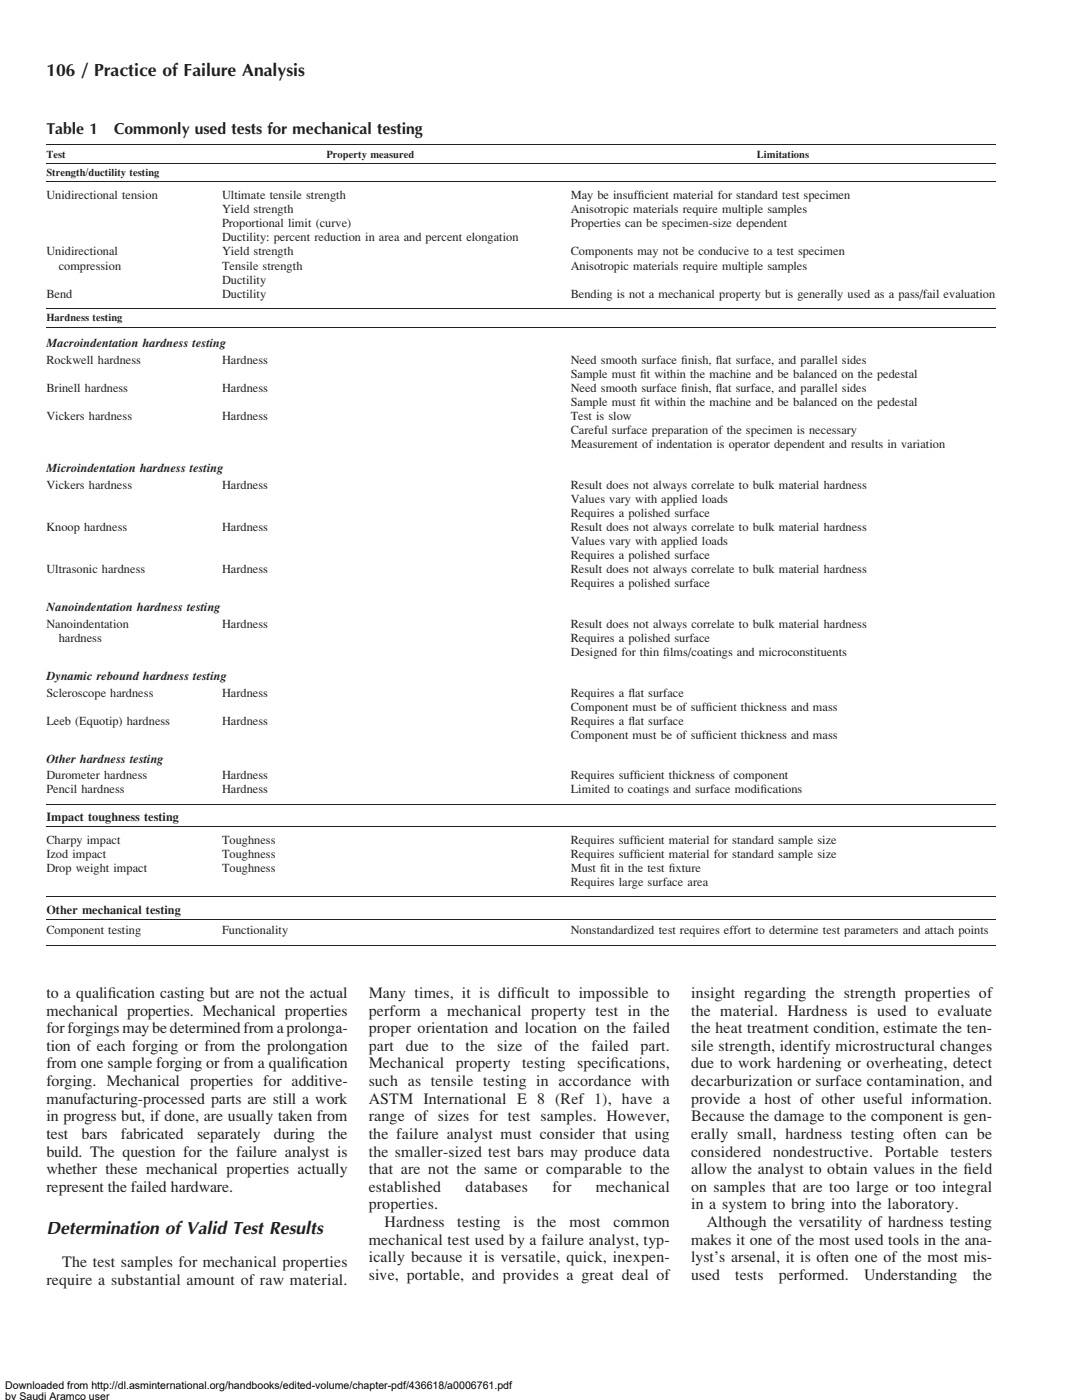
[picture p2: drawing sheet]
<svg xmlns="http://www.w3.org/2000/svg" width="216mm" height="279mm" viewBox="0 0 216 279" stroke-linecap="round" stroke-linejoin="round" font-family="sans-serif">
<defs><g id="words">
<g font-size="3.5" fill="#231f20">
<text x="9.3" y="15.1">106 / Practice of Failure Analysis</text>
<text x="9.3" y="246.3">Determination ofValid Test Results</text>
</g>
<g font-size="3.2" fill="#231f20">
<text x="9.3" y="26.7">Table 1</text>
<text x="22.7" y="26.7">Commonly used tests for mechanical testing</text>
<text x="9.3" y="199.2">to a qualif</text>
<text x="9.3" y="202.7">mechanical properties. Mechanical properties</text>
<text x="21.5" y="199.2">ication casting but are not the actual</text>
<text x="73.6" y="199.2">Many times, it is diff</text>
<text x="73.6" y="202.7">perform a mechanical property test in the</text>
<text x="103" y="199.2">icult to impossible to</text>
<text x="137.9" y="199.2">insight regarding the strength properties of</text>
<text x="137.9" y="202.7">the material. Hardness is used to evaluate</text>
<text x="9.3" y="206.2">forforgingsmay bedetermined froma prolonga-</text>
<text x="9.3" y="209.7">tion of each forging or from the prolongation</text>
<text x="73.6" y="206.2">proper orientation and location on the failed</text>
<text x="73.6" y="209.7">part</text>
<text x="81" y="209.7">due</text>
<text x="88" y="209.7">to</text>
<text x="92.9" y="209.7">the</text>
<text x="99.2" y="209.7">size</text>
<text x="106.6" y="209.7">of the</text>
<text x="118" y="209.7">failed</text>
<text x="127.8" y="209.7">part.</text>
<text x="137.9" y="206.2">the heat treatment condition, estimate the ten-</text>
<text x="137.9" y="209.7">sile strength, identify microstructural changes</text>
<text x="9.3" y="213.2">from one sample forging or from a qualif</text>
<text x="59.9" y="213.2">ication</text>
<text x="73.6" y="213.2">Mechanical</text>
<text x="91" y="213.2">property</text>
<text x="104.2" y="213.2">testing</text>
<text x="115.1" y="213.2">specif</text>
<text x="121.8" y="213.2">ications,</text>
<text x="137.9" y="213.2">due to work hardening or overheating, detect</text>
<text x="9.3" y="216.8">forging. Mechanical properties for additive-</text>
<text x="9.3" y="220.3">manufacturing-processed parts are still a work</text>
<text x="73.6" y="216.8">such as tensile testing in accordance with</text>
<text x="73.6" y="220.3">ASTM International E 8 (Ref 1), have a</text>
<text x="137.9" y="216.8">decarburization or surface contamination, and</text>
<text x="137.9" y="220.3">provide a host of other useful information.</text>
<text x="9.3" y="223.8">in progress but, if done, are usually taken from</text>
<text x="9.3" y="227.3">test</text>
<text x="16.2" y="227.3">bars</text>
<text x="24.1" y="227.3">fabricated</text>
<text x="39.3" y="227.3">separately</text>
<text x="54.7" y="227.3">during</text>
<text x="65.5" y="227.3">the</text>
<text x="73.6" y="223.8">range of sizes for test samples. However,</text>
<text x="73.6" y="227.3">the failure analyst must consider that using</text>
<text x="137.9" y="223.8">Because the damage to the component is gen-</text>
<text x="137.9" y="227.3">erally small, hardness testing often can be</text>
<text x="9.3" y="230.8">build. The question for the failure analyst is</text>
<text x="73.6" y="230.8">the smaller-sized test bars may produce data</text>
<text x="137.9" y="230.8">considered</text>
<text x="154.3" y="230.8">nondestructive.</text>
<text x="176.5" y="230.8">Portable</text>
<text x="189.7" y="230.8">testers</text>
<text x="9.3" y="234.3">whether these mechanical properties actually</text>
<text x="9.3" y="237.8">represent the failed hardware.</text>
<text x="73.6" y="234.3">that are not the same or comparable to the</text>
<text x="73.6" y="237.8">established</text>
<text x="92.9" y="237.8">databases</text>
<text x="110.2" y="237.8">for</text>
<text x="118.9" y="237.8">mechanical</text>
<text x="137.9" y="234.3">allow the analyst to obtain values in the f</text>
<text x="137.9" y="237.8">on samples that are too large or too integral</text>
<text x="192.2" y="234.3">ield</text>
<text x="73.6" y="241.4">properties.</text>
<text x="76.7" y="244.9">Hardness</text>
<text x="91.3" y="244.9">testing</text>
<text x="102.4" y="244.9">is</text>
<text x="107.1" y="244.9">the</text>
<text x="113.6" y="244.9">most</text>
<text x="122.4" y="244.9">common</text>
<text x="137.9" y="241.4">in a system to bring into the laboratory.</text>
<text x="141" y="244.9">Although the versatility of hardness testing</text>
<text x="73.6" y="248.4">mechanical test used by a failure analyst, typ-</text>
<text x="73.6" y="251.9">ically because it is versatile, quick, inexpen-</text>
<text x="137.9" y="248.4">makes it one of the most used tools in the ana-</text>
<text x="137.9" y="251.9">lyst’s arsenal, it is often one of the most mis-</text>
<text x="9.3" y="256.5">require a substantial amount of raw material.</text>
<text x="12.4" y="253">The test samples for mechanical properties</text>
<text x="73.6" y="255.4">sive, portable, and provides a great deal of</text>
<text x="137.9" y="255.4">used</text>
<text x="146.7" y="255.4">tests</text>
<text x="155.4" y="255.4">performed.</text>
<text x="172.4" y="255.4">Understanding</text>
<text x="194.1" y="255.4">the</text>
</g>
<g font-size="2.5" fill="#231f20">
<text x="9.3" y="39.7">Unidirectional tension</text>
<text x="44.3" y="39.7">Ultimate tensile strength</text>
<text x="113.9" y="39.7">May be insuff</text>
<text x="127.3" y="39.7">icient material for standard test specimen</text>
<text x="44.3" y="42.5">Yield strength</text>
<text x="44.3" y="45.3">Proportional limit (curve)</text>
<text x="113.9" y="42.5">Anisotropic materials require multiple samples</text>
<text x="113.9" y="45.3">Properties can be specimen-size dependent</text>
<text x="9.3" y="51">Unidirectional</text>
<text x="11.7" y="53.8">compression</text>
<text x="44.3" y="48.2">Ductility: percent reduction in area and percent elongation</text>
<text x="44.3" y="51">Yield strength</text>
<text x="44.3" y="53.8">Tensile strength</text>
<text x="113.9" y="51">Components may not be conducive to a test specimen</text>
<text x="113.9" y="53.8">Anisotropic materials require multiple samples</text>
<text x="9.3" y="59.4">Bend</text>
<text x="44.3" y="56.6">Ductility</text>
<text x="44.3" y="59.4">Ductility</text>
<text x="113.9" y="59.4">Bending is not a mechanical property but is generally used as a pass/fail evaluation</text>
<text x="9.3" y="69.3">Macroindentation hardness testing</text>
<text x="9.3" y="72.6">Rockwell hardness</text>
<text x="44.3" y="72.6">Hardness</text>
<text x="113.9" y="75.4">Sample must f</text>
<text x="113.9" y="72.6">Need smooth surface f</text>
<text x="127.7" y="75.4">it within the machine and be balanced on the pedestal</text>
<text x="135.9" y="72.6">inish, f</text>
<text x="142.8" y="72.6">lat surface, and parallel sides</text>
<text x="9.3" y="78.2">Brinell hardness</text>
<text x="9.3" y="83.8">Vickers hardness</text>
<text x="44.3" y="78.2">Hardness</text>
<text x="44.3" y="83.8">Hardness</text>
<text x="113.9" y="78.2">Need smooth surface f</text>
<text x="113.9" y="81">Sample must f</text>
<text x="113.9" y="83.8">Test is slow</text>
<text x="127.7" y="81">it within the machine and be balanced on the pedestal</text>
<text x="135.9" y="78.2">inish, f</text>
<text x="142.8" y="78.2">lat surface, and parallel sides</text>
<text x="113.9" y="86.6">Careful surface preparation of the specimen is necessary</text>
<text x="113.9" y="89.4">Measurement of indentation is operator dependent and results in variation</text>
<text x="9.3" y="94.2">Microindentation hardness testing</text>
<text x="9.3" y="97.5">Vickers hardness</text>
<text x="44.3" y="97.5">Hardness</text>
<text x="113.9" y="97.5">Result does not always correlate to bulk material hardness</text>
<text x="113.9" y="100.3">Values vary with applied loads</text>
<text x="9.3" y="106">Knoop hardness</text>
<text x="44.3" y="106">Hardness</text>
<text x="113.9" y="103.2">Requires a polished surface</text>
<text x="113.9" y="106">Result does not always correlate to bulk material hardness</text>
<text x="113.9" y="108.8">Values vary with applied loads</text>
<text x="113.9" y="111.6">Requires a polished surface</text>
<text x="9.3" y="114.4">Ultrasonic hardness</text>
<text x="44.3" y="114.4">Hardness</text>
<text x="113.9" y="114.4">Result does not always correlate to bulk material hardness</text>
<text x="113.9" y="117.2">Requires a polished surface</text>
<text x="9.3" y="122">Nanoindentation hardness testing</text>
<text x="9.3" y="125.3">Nanoindentation</text>
<text x="44.3" y="125.3">Hardness</text>
<text x="113.9" y="125.3">Result does not always correlate to bulk material hardness</text>
<text x="11.7" y="128.1">hardness</text>
<text x="113.9" y="128.1">Requires a polished surface</text>
<text x="113.9" y="130.9">Designed for thin f</text>
<text x="132.4" y="130.9">ilms/coatings and microconstituents</text>
<text x="9.3" y="135.7">Dynamic rebound hardness testing</text>
<text x="9.3" y="139">Scleroscope hardness</text>
<text x="44.3" y="139">Hardness</text>
<text x="113.9" y="139">Requires a f</text>
<text x="113.9" y="141.8">Component must be of suff</text>
<text x="125.4" y="139">lat surface</text>
<text x="140.8" y="141.8">icient thickness and mass</text>
<text x="9.3" y="144.6">Leeb (Equotip) hardness</text>
<text x="44.3" y="144.6">Hardness</text>
<text x="113.9" y="144.6">Requires a f</text>
<text x="113.9" y="147.4">Component must be of suff</text>
<text x="125.4" y="144.6">lat surface</text>
<text x="140.8" y="147.4">icient thickness and mass</text>
<text x="9.3" y="152.2">Other hardness testing</text>
<text x="9.3" y="155.5">Durometer hardness</text>
<text x="44.3" y="155.5">Hardness</text>
<text x="113.9" y="155.5">Requires suff</text>
<text x="126.5" y="155.5">icient thickness of component</text>
<text x="9.3" y="158.3">Pencil hardness</text>
<text x="44.3" y="158.3">Hardness</text>
<text x="113.9" y="158.3">Limited to coatings and surface modif</text>
<text x="151.8" y="158.3">ications</text>
<text x="9.3" y="163.8">Impact toughness testing</text>
<text x="9.3" y="168.3">Charpy impact</text>
<text x="9.3" y="171.2">Izod impact</text>
<text x="9.3" y="174">Drop weight impact</text>
<text x="44.3" y="168.3">Toughness</text>
<text x="44.3" y="171.2">Toughness</text>
<text x="44.3" y="174">Toughness</text>
<text x="113.9" y="168.3">Requires suff</text>
<text x="113.9" y="171.2">Requires suff</text>
<text x="113.9" y="174">Must f</text>
<text x="119.7" y="174">it in the test f</text>
<text x="126.5" y="168.3">icient material for standard sample size</text>
<text x="126.5" y="171.2">icient material for standard sample size</text>
<text x="133.5" y="174">ixture</text>
<text x="113.9" y="176.8">Requires large surface area</text>
<text x="9.3" y="182.4">Other mechanical testing</text>
<text x="9.3" y="186.5">Component testing</text>
<text x="44.3" y="186.5">Functionality</text>
<text x="113.9" y="186.5">Nonstandardized test requires effort to determine test parameters and attach points</text>
</g>
<g font-size="2.1" fill="#231f20">
<text x="9.2" y="35.2">Strength/ductility testing</text>
<text x="9.3" y="31.5">Test</text>
<text x="65.1" y="31.5">Property measured</text>
<text x="151" y="31.5">Limitations</text>
<text x="9.3" y="64.2">Hardness testing</text>
</g>
<g font-size="2.1">
<text x="1.1" y="277.3">Downloaded from http://dl.asminternational.org/handbooks/edited-volume/chapter-pdf/436618/a0006761.pdf</text>
<text x="1.1" y="279.4">by Saudi Aramco user</text>
</g>
</g></defs>
<path d="M9.2 28.9h189.4M9.2 32.6h189.4M9.2 36.3h189.4M9.2 61.6h189.4M9.2 65.3h189.4M9.2 160.5h189.4M9.2 164.9h189.4M9.2 179h189.4M9.2 188.7h189.4M9.2 183.6h189.4" fill="none" stroke="#231f20" stroke-width=".2"/>
<use href="#words"/>
</svg>
